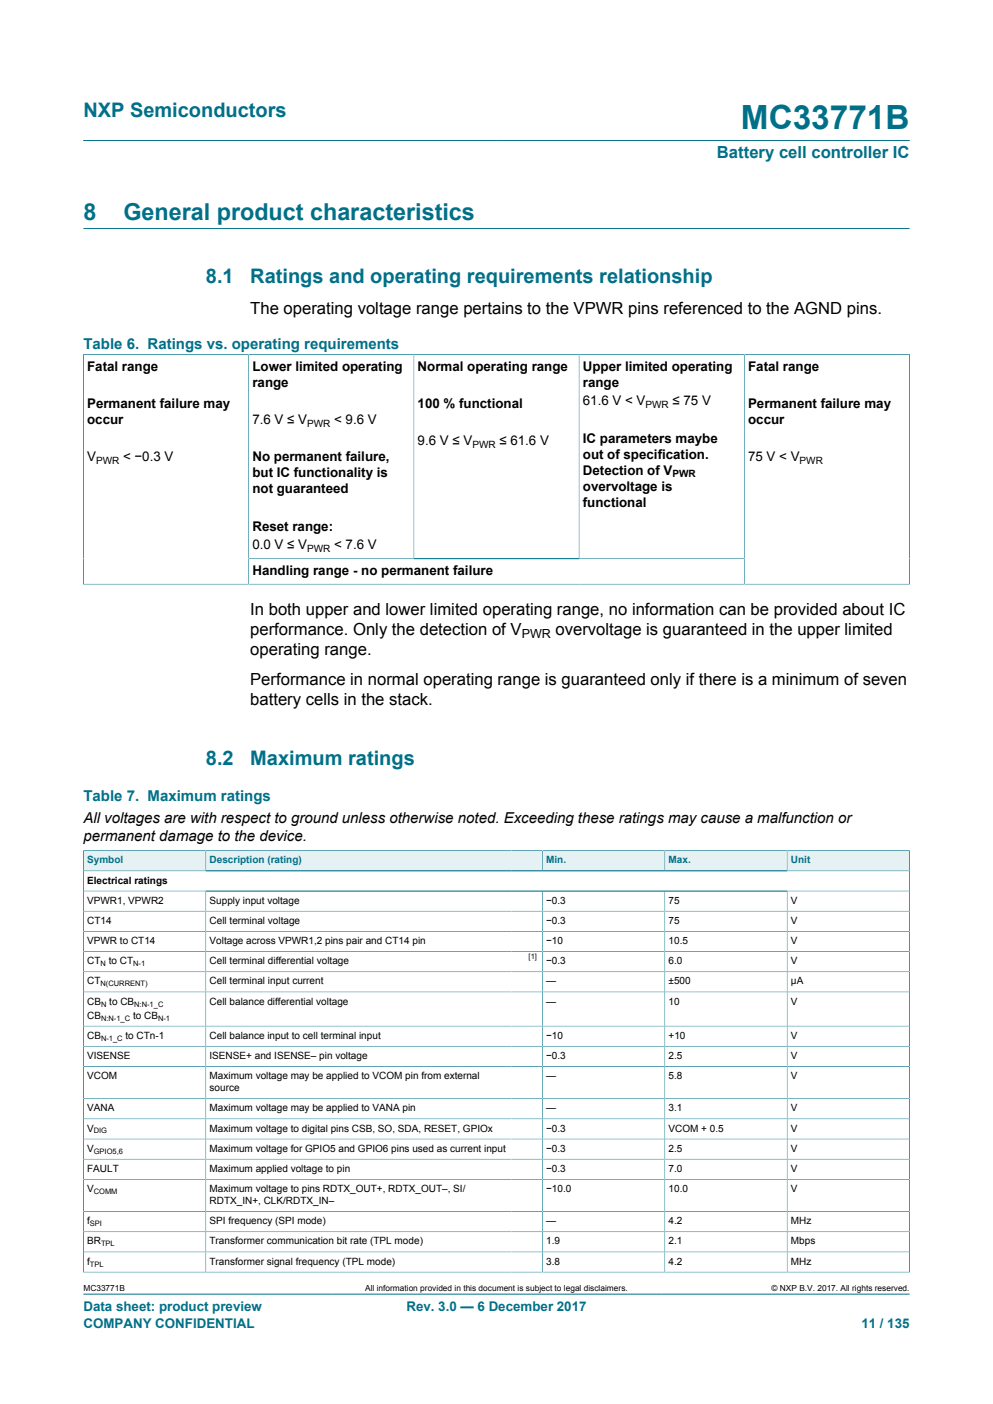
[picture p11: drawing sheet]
<svg xmlns="http://www.w3.org/2000/svg" width="210mm" height="297mm" viewBox="0 0 210 297" stroke-linecap="round" stroke-linejoin="round" font-family="sans-serif">
<defs><g id="words">
<text font-size="7.1" fill="#007088" x="156.7" y="27.2">MC33771B</text>
<g font-size="4.9" fill="#007088">
<text x="17.6" y="46.6">8</text>
<text x="26.1" y="46.6">General product characteristics</text>
</g>
<g font-size="4.2" fill="#007088">
<text x="17.6" y="24.8">NXP Semiconductors</text>
<text x="43.6" y="59.8">8.1</text>
<text x="52.9" y="59.8">Ratings and operating requirements relationship</text>
<text x="43.6" y="161.8">8.2</text>
<text x="52.9" y="161.8">Maximum ratings</text>
</g>
<text font-size="3.5" fill="#007088" x="151.6" y="33.5">Battery cell controller IC</text>
<g font-size="3.5">
<text x="52.9" y="66.4">The operating voltage range pertains to the VPWR pins referenced to the AGND pins.</text>
<text x="52.9" y="130.1">In both upper and lower limited operating range, no information can be provided about IC</text>
<text x="52.9" y="134.4">performance. Only the detection of V</text>
<text x="117.5" y="134.4">overvoltage is guaranteed in the upper limited</text>
<text x="52.9" y="138.6">operating range.</text>
<text x="52.9" y="145">Performance in normal operating range is guaranteed only if there is a minimum of seven</text>
<text x="52.9" y="149.2">battery cells in the stack.</text>
</g>
<g font-size="3.2" fill="#007088">
<text x="17.6" y="73.9">Table 6. Ratings vs. operating requirements</text>
<text x="17.6" y="169.5">Table 7. Maximum ratings</text>
</g>
<g font-size="3.2">
<text x="17.6" y="174">All voltages are with respect to ground unless otherwise noted. Exceeding these ratings may cause a malfunction or</text>
<text x="17.6" y="177.8">permanent damage to the device.</text>
</g>
<g font-size="2.8">
<text x="18.4" y="78.4">Fatal range</text>
<text x="53.4" y="78.4">Lower limited operating</text>
<text x="53.4" y="81.8">range</text>
<text x="88.3" y="78.4">Normal operating range</text>
<text x="123.3" y="78.4">Upper limited operating</text>
<text x="123.3" y="81.8">range</text>
<text x="158.2" y="78.4">Fatal range</text>
<text x="18.4" y="86.3">Permanent failure may</text>
<text x="18.4" y="89.7">occur</text>
<text x="53.4" y="89.7">7.6 V ≤ V</text>
<text x="70.7" y="89.7">&lt; 9.6 V</text>
<text x="88.3" y="86.3">100 % functional</text>
<text x="123.3" y="85.7">61.6 V &lt; V</text>
<text x="142.2" y="85.7">≤ 75 V</text>
<text x="158.2" y="86.3">Permanent failure may</text>
<text x="158.2" y="89.7">occur</text>
<text x="88.3" y="94.2">9.6 V ≤ V</text>
<text x="105.6" y="94.2">≤ 61.6 V</text>
<text x="123.3" y="93.6">IC parameters maybe</text>
<text x="18.4" y="97.6">V</text>
<text x="26" y="97.6">&lt; −0.3 V</text>
<text x="53.4" y="97.6">No permanent failure,</text>
<text x="53.4" y="101">but IC functionality is</text>
<text x="123.3" y="97">out of specification.</text>
<text x="123.3" y="100.4">Detection of V</text>
<text x="158.2" y="97.6">75 V &lt; V</text>
<text x="53.4" y="104.4">not guaranteed</text>
<text x="123.3" y="103.8">overvoltage is</text>
<text x="123.3" y="107.2">functional</text>
<text x="53.4" y="112.3">Reset range:</text>
<text x="53.4" y="116.2">0.0 V ≤ V</text>
<text x="70.7" y="116.2">&lt; 7.6 V</text>
<text x="53.4" y="121.6">Handling range - no permanent failure</text>
</g>
<g font-size="2.8" fill="#007088">
<text x="17.6" y="277.3">Data sheet: product preview</text>
<text x="17.6" y="281">COMPANY CONFIDENTIAL</text>
<text x="86" y="277.3">Rev. 3.0 — 6 December 2017</text>
<text x="182.2" y="281">11 / 135</text>
</g>
<text font-size="2.6" x="110.3" y="135.1">PWR</text>
<g font-size="2.1">
<text x="136.5" y="86.3">PWR</text>
<text x="64.9" y="90.2">PWR</text>
<text x="99.9" y="94.7">PWR</text>
<text x="20.3" y="98.1">PWR</text>
<text x="142.2" y="101">PWR</text>
<text x="169.1" y="98.1">PWR</text>
<text x="64.9" y="116.8">PWR</text>
<text x="18.4" y="186.9">Electrical ratings</text>
<text x="18.4" y="191.2">VPWR1, VPWR2</text>
<text x="44.3" y="191.2">Supply input voltage</text>
<text x="115.5" y="191.2">−0.3</text>
<text x="141.4" y="191.2">75</text>
<text x="167.3" y="191.2">V</text>
<text x="18.4" y="195.4">CT14</text>
<text x="44.3" y="195.4">Cell terminal voltage</text>
<text x="115.5" y="195.4">−0.3</text>
<text x="141.4" y="195.4">75</text>
<text x="167.3" y="195.4">V</text>
<text x="18.4" y="199.7">VPWR to CT14</text>
<text x="18.4" y="204">CT</text>
<text x="23" y="204">to CT</text>
<text x="44.3" y="199.7">Voltage across VPWR1,2 pins pair and CT14 pin</text>
<text x="44.3" y="204">Cell terminal differential voltage</text>
<text x="115.5" y="199.7">−10</text>
<text x="115.5" y="204">−0.3</text>
<text x="141.4" y="199.7">10.5</text>
<text x="141.4" y="204">6.0</text>
<text x="167.3" y="199.7">V</text>
<text x="167.3" y="204">V</text>
<text x="18.4" y="208.2">CT</text>
<text x="44.3" y="208.2">Cell terminal input current</text>
<text x="115.5" y="208.2">—</text>
<text x="141.4" y="208.2">±500</text>
<text x="167.3" y="208.2">µA</text>
<text x="18.4" y="212.5">CB</text>
<text x="18.4" y="215.5">CB</text>
<text x="23.1" y="212.5">to CB</text>
<text x="28.1" y="215.5">to CB</text>
<text x="44.3" y="212.5">Cell balance differential voltage</text>
<text x="115.5" y="212.5">—</text>
<text x="141.4" y="212.5">10</text>
<text x="167.3" y="212.5">V</text>
<text x="18.4" y="219.7">CB</text>
<text x="26.5" y="219.7">to CTn-1</text>
<text x="44.3" y="219.7">Cell balance input to cell terminal input</text>
<text x="115.5" y="219.7">−10</text>
<text x="141.4" y="219.7">+10</text>
<text x="167.3" y="219.7">V</text>
<text x="18.4" y="224">VISENSE</text>
<text x="44.3" y="224">ISENSE+ and ISENSE– pin voltage</text>
<text x="115.5" y="224">−0.3</text>
<text x="141.4" y="224">2.5</text>
<text x="167.3" y="224">V</text>
<text x="18.4" y="228.3">VCOM</text>
<text x="44.3" y="228.3">Maximum voltage may be applied to VCOM pin from external</text>
<text x="44.3" y="230.8">source</text>
<text x="115.5" y="228.3">—</text>
<text x="141.4" y="228.3">5.8</text>
<text x="167.3" y="228.3">V</text>
<text x="18.4" y="235.1">VANA</text>
<text x="18.4" y="239.4">V</text>
<text x="44.3" y="235.1">Maximum voltage may be applied to VANA pin</text>
<text x="44.3" y="239.4">Maximum voltage to digital pins CSB, SO, SDA, RESET, GPIOx</text>
<text x="115.5" y="235.1">—</text>
<text x="115.5" y="239.4">−0.3</text>
<text x="141.4" y="235.1">3.1</text>
<text x="141.4" y="239.4">VCOM + 0.5</text>
<text x="167.3" y="235.1">V</text>
<text x="167.3" y="239.4">V</text>
<text x="18.4" y="243.6">V</text>
<text x="44.3" y="243.6">Maximum voltage for GPIO5 and GPIO6 pins used as current input</text>
<text x="115.5" y="243.6">−0.3</text>
<text x="141.4" y="243.6">2.5</text>
<text x="167.3" y="243.6">V</text>
<text x="18.4" y="247.9">FAULT</text>
<text x="44.3" y="247.9">Maximum applied voltage to pin</text>
<text x="115.5" y="247.9">−0.3</text>
<text x="141.4" y="247.9">7.0</text>
<text x="167.3" y="247.9">V</text>
<text x="18.4" y="252.2">V</text>
<text x="44.3" y="252.2">Maximum voltage to pins RDTX_OUT+, RDTX_OUT–, SI/</text>
<text x="44.3" y="254.7">RDTX_IN+, CLK/RDTX_IN–</text>
<text x="115.5" y="252.2">−10.0</text>
<text x="141.4" y="252.2">10.0</text>
<text x="167.3" y="252.2">V</text>
<text x="18.4" y="259">f</text>
<text x="18.4" y="263.2">BR</text>
<text x="44.3" y="259">SPI frequency (SPI mode)</text>
<text x="44.3" y="263.2">Transformer communication bit rate (TPL mode)</text>
<text x="115.5" y="259">—</text>
<text x="115.5" y="263.2">1.9</text>
<text x="141.4" y="259">4.2</text>
<text x="141.4" y="263.2">2.1</text>
<text x="167.3" y="259">MHz</text>
<text x="167.3" y="263.2">Mbps</text>
<text x="18.4" y="267.5">f</text>
<text x="44.3" y="267.5">Transformer signal frequency (TPL mode)</text>
<text x="115.5" y="267.5">3.8</text>
<text x="141.4" y="267.5">4.2</text>
<text x="167.3" y="267.5">MHz</text>
</g>
<g font-size="2.1" fill="#007088">
<text x="18.4" y="182.6">Symbol</text>
<text x="44.3" y="182.6">Description (rating)</text>
<text x="115.5" y="182.6">Min.</text>
<text x="141.4" y="182.6">Max.</text>
<text x="167.3" y="182.6">Unit</text>
</g>
<g font-size="1.8">
<text x="17.6" y="273.1">MC33771B</text>
<text x="77.2" y="273.1">All information provided in this document is subject to legal disclaimers.</text>
<text x="163.2" y="273.1">© NXP B.V. 2017. All rights reserved.</text>
</g>
<g font-size="1.6">
<text x="111.8" y="202.9">[1]</text>
<text x="21.3" y="204.4">N</text>
<text x="21.3" y="208.7">N(CURRENT)</text>
<text x="28.2" y="204.4">N-1</text>
<text x="21.4" y="212.9">N</text>
<text x="21.4" y="215.9">N:N-1_C</text>
<text x="28.4" y="212.9">N:N-1_C</text>
<text x="33.4" y="215.9">N-1</text>
<text x="21.4" y="220.2">N-1_C</text>
<text x="19.8" y="239.8">DIG</text>
<text x="19.8" y="244">GPIO5,6</text>
<text x="19.8" y="252.6">COMM</text>
<text x="19" y="259.4">SPI</text>
<text x="21.4" y="263.7">TPL</text>
<text x="19" y="267.9">TPL</text>
</g>
</g></defs>
<path d="M17.6 29.7h174.8M17.6 48.3h174.8M17.6 75h174.8M17.6 74.9v48.8M52.6 75v48.6M87.5 75v43.2M122.5 75v43.2M157.4 75v48.6M192.4 74.9v48.8M52.6 118.2h104.8M17.6 123.6h174.8M17.6 273.8h174.8" fill="none" stroke="#007088" stroke-width=".21"/>
<path d="M17.7 180h25.7v4.1h-25.7z" fill="#e6f1f3"/>
<path d="M17.6 179.9v4.3h25.9v-4.2h-25.9" fill="none" stroke="#007088" stroke-width=".21"/>
<path d="M43.6 180h64.6v4.1h-64.6z" fill="#e6f1f3"/>
<path d="M108.2 180h-64.7v4.2h64.7" fill="none" stroke="#007088" stroke-width=".21"/>
<path d="M108.2 180h6.4v4.1h-6.4z" fill="#e6f1f3"/>
<path d="M108.2 180h6.5v4.2h-6.5" fill="none" stroke="#007088" stroke-width=".21"/>
<path d="M114.8 180h25.7v4.1h-25.7z" fill="#e6f1f3"/>
<path d="M114.7 180h25.9v4.2h-25.9z" fill="none" stroke="#007088" stroke-width=".21"/>
<path d="M140.7 180h25.7v4.1h-25.7z" fill="#e6f1f3"/>
<path d="M140.6 180h25.9v4.2h-25.9z" fill="none" stroke="#007088" stroke-width=".21"/>
<path d="M166.6 180h25.7v4.1h-25.7z" fill="#e6f1f3"/>
<g fill="none" stroke="#007088" stroke-width=".21">
<path d="M192.4 179.9v89.3M192.4 180h-25.9v4.2M17.6 188.5h174.8M17.6 192.8h174.8M17.6 197h174.8M43.5 188.5v80.6M114.7 188.5v80.6M140.6 188.5v80.6M166.5 188.5v80.6M192.4 184.2h-174.8v85M17.6 201.3h174.8M17.6 205.6h174.8"/>
<path d="M17.6 209.8h174.8M17.6 217.1h174.8M17.6 221.3h174.8M17.6 225.6h174.8M17.6 232.4h174.8M17.6 236.7h174.8M17.6 240.9h174.8M17.6 245.2h174.8M17.6 249.5h174.8M17.6 256.3h174.8M17.6 269.1h174.8M17.6 260.6h174.8"/>
<path d="M17.6 264.8h174.8"/>
</g>
<use href="#words"/>
</svg>
